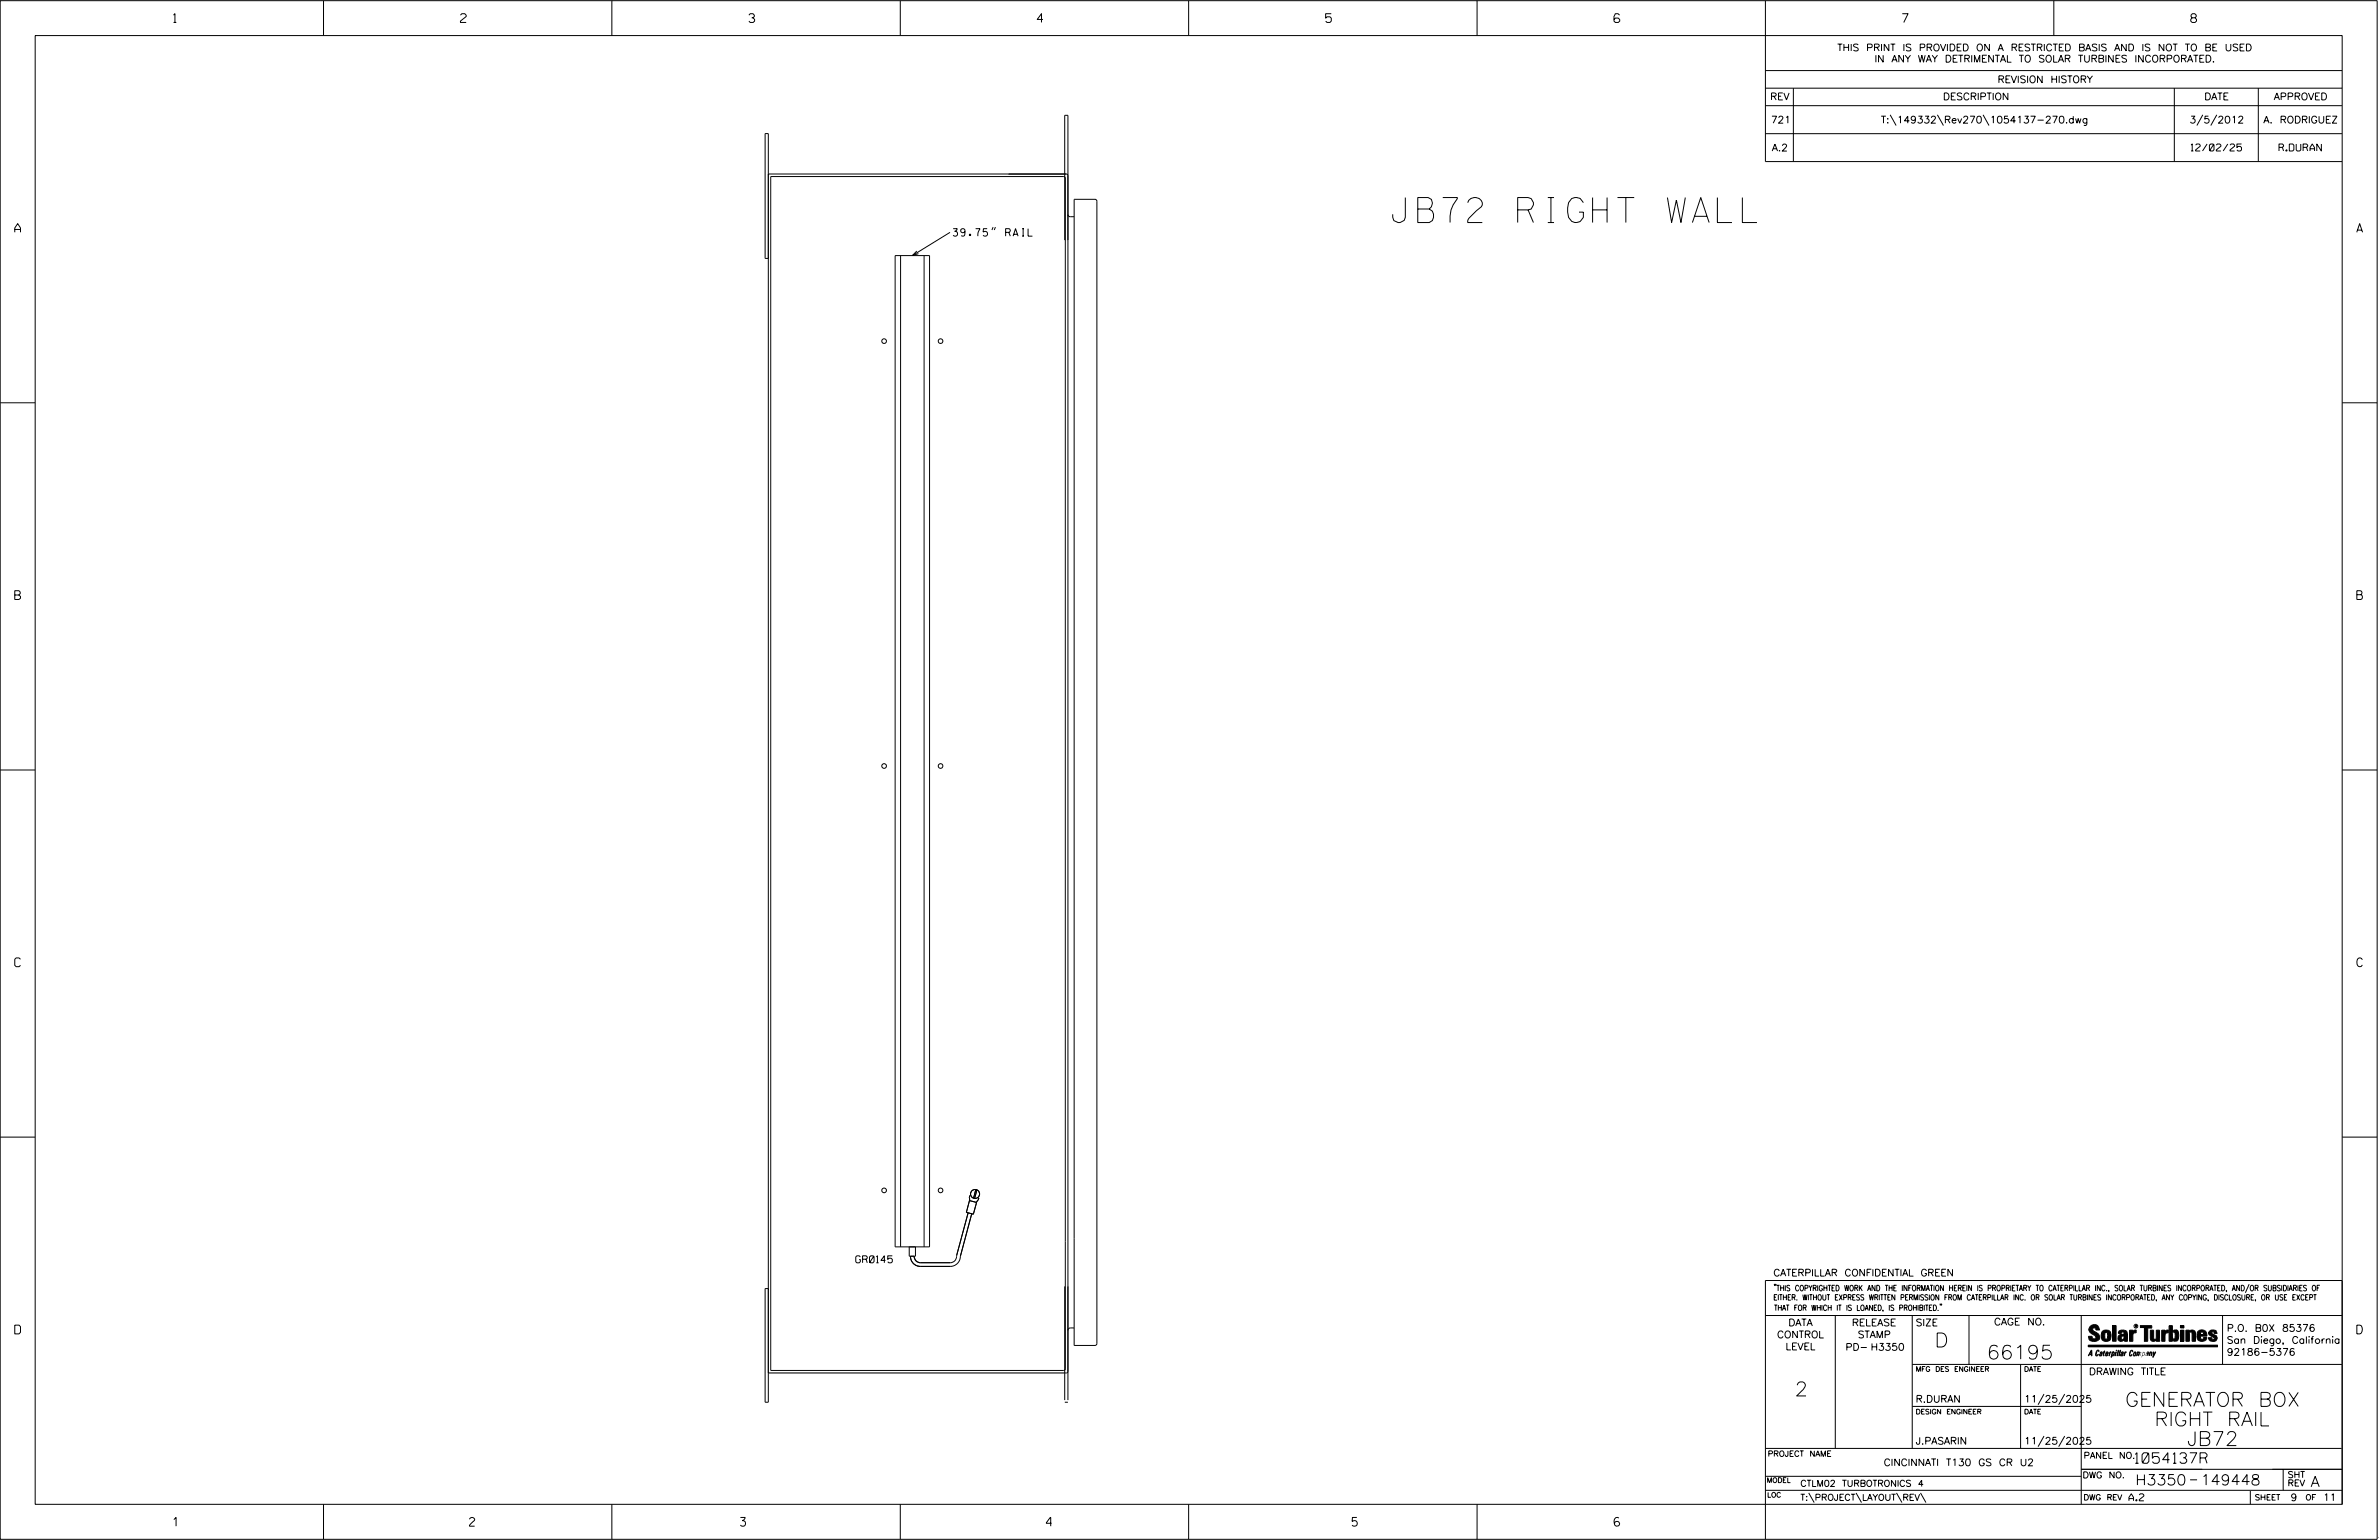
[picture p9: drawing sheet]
<svg xmlns="http://www.w3.org/2000/svg" width="864mm" height="559mm" viewBox="0 0 864 559" stroke-linecap="round" stroke-linejoin="round" font-family="sans-serif">
<defs><g id="words">
<text font-size="9.1" x="505.6" y="80.7">JB72 RIGHT WALL</text>
<g font-size="5.1">
<text x="702.3" y="488.8">D</text>
<text x="721.2" y="493.2">66195</text>
<text x="651.5" y="506.5">2</text>
<text x="771.5" y="510.3">GENERATOR BOX</text>
<text x="782.1" y="517.4">RIGHT RAIL</text>
<text x="793.9" y="524.5">JB72</text>
</g>
<g font-size="3.8">
<text x="775.1" y="531">1054137R</text>
<text x="775.2" y="538.9">H3350</text>
<text x="798.8" y="538.9">149448</text>
<text x="838.8" y="539.5">A</text>
</g>
<g font-size="3.2">
<text x="63" y="8.2">1</text>
<text x="167.2" y="8.2">2</text>
<text x="271.8" y="8.2">3</text>
<text x="376.5" y="8.2">4</text>
<text x="481.2" y="8.2">5</text>
<text x="690.6" y="8.2">7</text>
<text x="795.3" y="8.2">8</text>
<text x="5.4" y="84.3">A</text>
<text x="855.5" y="84.3">A</text>
<text x="5.4" y="217.5">B</text>
<text x="855.6" y="217.5">B</text>
<text x="5.4" y="350.8">C</text>
<text x="855.6" y="350.8">C</text>
<text x="5.4" y="484">D</text>
<text x="855.6" y="484">D</text>
<text x="62.8" y="553.8">1</text>
<text x="170.4" y="553.8">2</text>
<text x="268.8" y="553.8">3</text>
<text x="379.8" y="553.8">4</text>
<text x="490.8" y="553.8">5</text>
<text x="585.9" y="553.8">6</text>
</g>
<text font-size="2.7" x="346" y="85.7">39.75&quot; RAIL</text>
<g font-size="2.5">
<text x="666.9" y="18.5">THIS PRINT IS PROVIDED ON A RESTRICTED BASIS AND IS NOT TO BE USED</text>
<text x="680.5" y="22.6">IN ANY WAY DETRIMENTAL TO SOLAR TURBINES INCORPORATED.</text>
<text x="725.1" y="30">REVISION HISTORY</text>
<text x="642.6" y="36.3">REV</text>
<text x="705.3" y="36.3">DESCRIPTION</text>
<text x="800.2" y="36.3">DATE</text>
<text x="825.4" y="36.3">APPROVED</text>
<text x="642.9" y="44.7">721</text>
<text x="682.8" y="44.7">T:\149332\Rev270\1054137-270.dwg</text>
<text x="794.8" y="44.7">3/5/2012</text>
<text x="821.6" y="44.7">A. RODRIGUEZ</text>
<text x="643.2" y="54.8">A.2</text>
<text x="795.4" y="54.8">12/02/25</text>
<text x="827.3" y="54.8">R.DURAN</text>
<text x="310.6" y="458.2">GR0145</text>
<text x="643.8" y="463">CATERPILLAR CONFIDENTIAL GREEN</text>
<text x="645.1" y="485.5">CONTROL</text>
<text x="649.2" y="481.1">DATA</text>
<text x="672.3" y="481.1">RELEASE</text>
<text x="674.4" y="485.5">STAMP</text>
<text x="695.4" y="481.1">SIZE</text>
<text x="723.8" y="480.8">CAGE NO.</text>
<text x="808.4" y="483.1">P.O. B0X 85376</text>
<text x="648.2" y="489.8">LEVEL</text>
<text x="669.9" y="490">PD- H3350</text>
<text x="808.4" y="487.5">San Diego, California</text>
<text x="808.4" y="491.8">92186-5376</text>
<text x="758.3" y="498.9">DRAWING TITLE</text>
<text x="695.4" y="508.9">R.DURAN</text>
<text x="734.8" y="508.9">11/25/2025</text>
<text x="695.4" y="524.1">J.PASARIN</text>
<text x="734.8" y="524.1">11/25/2025</text>
<text x="683.8" y="531.9">CINCINNATI T130 GS CR U2</text>
<text x="772.8" y="544.6">A.2</text>
<text x="831.5" y="544.6">9</text>
<text x="843.3" y="544.6">11</text>
</g>
<g font-size="2.3">
<text x="756.4" y="529.2">PANEL NO.</text>
<text x="653.5" y="539.4">CTLM02 TURBOTRONICS 4</text>
<text x="756" y="536.3">DWG NO.</text>
<text x="830.4" y="539.3">REV</text>
<text x="830.4" y="536.2">SHT</text>
<text x="653.5" y="544.5">T:\PROJECT\LAYOUT\REV\</text>
</g>
<g font-size="2">
<text x="643.8" y="468.4">&quot;THIS COPYRIGHTED WORK AND THE INFORMATION HEREIN IS PROPRIETARY TO CATERPILLAR INC., SOLAR TURBINES INCORPORATED, AND/OR SUBSIDIARIES OF</text>
<text x="643.8" y="471.8">EITHER. WITHOUT EXPRESS WRITTEN PERMISSION FROM CATERPILLAR INC. OR SOLAR TURBINES INCORPORATED, ANY COPYING, DISCLOSURE, OR USE EXCEPT</text>
<text x="644" y="475.6">THAT FOR WHICH IT IS LOANED, IS PROHIBITED.&quot;</text>
<text x="641.7" y="528.5">PROJECT NAME</text>
<text x="756.3" y="544.3">DWG REV</text>
<text x="818.5" y="544.3">SHEET</text>
<text x="836.9" y="544.3">OF</text>
</g>
<g font-size="1.8">
<text x="695.4" y="497.6">MFG DES ENGINEER</text>
<text x="734.8" y="497.6">DATE</text>
<text x="695.4" y="513.1">DESIGN ENGINEER</text>
<text x="734.8" y="513.1">DATE</text>
<text x="641.3" y="538">MODEL</text>
<text x="641.5" y="543.3">LOC</text>
</g>
<text font-size=".9" x="775.1" y="481.7">R</text>
</g></defs>
<g fill="none" stroke="#000" stroke-width=".36">
<path d="M.1 .2h862.8v558.4h-862.8zM12.8 12.9h837.4v533h-837.4zM117.4 .2v12.7M222.1 .2v12.7M326.8 .2v12.7M431.5 .2v12.7M536.2 .2v12.7M587.9 5.5l-.5-.5h-1l-.5 1v1.7l.5 .4h1l.6-.4v-.6l-.6-.5h-1l-.5 .5M640.9 .2v58.4h209.3M745.6 .2v12.7M640.9 25.6h209.3M640.9 32h209.3"/>
<path d="M640.9 38.3h209.3M651 32v26.6M789.3 32v26.6M819.8 32v26.6M640.9 48.5h209.3M686.2 41.7l2.1 3.8M703.3 41.7l2.2 3.8M719.9 41.7l2.1 3.8M799.6 41.7l-2.1 3.8M804.7 41.7l-2.2 3.8M278.9 63.1h108.2l.6 .6M279.8 64.1h106.4l.5 .5v432.1l-.3 .5-106.6 .1z"/>
<path d="M387.7 77.8l.5 .8h1.7M397.5 72.3l.5 .2 .2 .5v414.5l-.2 .5-.5 .2M397.6 72.3h-7.7v415.9h7.7M278.9 93.8h-1.2v-45.3h1.2v460.3h-1.2v-41.2h1.2M324.9 92.7h12.5v359.7h-12.5zM326.9 92.7v359.7M332.8 91.1l-1.6 1.6 2.2-.7M335.5 92.7v359.7M344.9 84.3l-13.7 8.4M360.5 82.4l-.4 1.1M361.4 82.4l-.5 1.1M386.5 87.1v-45.3h1.2v466.2"/>
<path d="M.1 146.2h12.7M850.2 146.2h12.7M.1 279.4h12.7M850.2 279.4h12.7M.1 412.6h12.7M850.2 412.6h12.7M351.9 435.6l2.6 .7-1.2 4.3-2.5-.7zM352.1 433.8l-.2 2M354.2 431.7l-.8 3.1M354.6 431.7l-.8 3.2M355.3 434.7l-.9 1.8M330.1 452.4v3.4h2.2v-3.4"/>
<path d="M331.9 455.8v.1M351.4 440.1l-4.1 15.4a2.39 2.39 0 0 1-2.3 2.7h-10.9a2.29 2.29 0 0 1-2.2-2.3M352.7 440.4l-4.1 15.5a3.7 3.7 0 0 1-3.6 3.6h-10.9a3.6 3.6 0 0 1-3.6-3.7M386.5 466.8v41.2M640.9 477.3h209.3M644.2 466.1l-.1 .4M644.7 466.1l-.2 .4M666.2 477.3v48.3M694.2 477.3v48.3M704.4 473.3l-.1 .4M704.8 473.3l-.1 .4M714.8 477.3v17.8"/>
<path d="M755.5 477.3v68.6M806.8 477.3v17.8M816.5 466l-1.4 3.1M850.2 464.6h-209.3v94M850.2 464.8v81.1M387.7 497.7l-.6 .5h-108.2M389.9 481.9h-1.7l-.5 .8M694.2 495.1h156M733.5 495.1v30.5M758.6 481.4a2.02 2.02 0 0 1 3.1-.1l.5 1.3h-1.3l-.2-.6-.4-.2-.6 .1-.1 .4 .4 .7a2.46 2.46 0 0 1 2.2 2.9 2.83 2.83 0 0 1-3.8 .3l-.3-1.3h1.3l.2 .7 .6 .3 .5-.2 .2-.5-.4-.6-1.9-1.2-.4-.9zM759.2 491.3h-.7l.7-1.2v1.9h.2l-.1-2.1-1.3 2.1 .5-.5h.7M761.3 490l.3-.2 .4 .3-.1 .3-.3-.4-.4 .3-.3 1.6h.4l.4-.5-.3 .6-.4 .1-.3-.4z"/>
<path d="M762.6 490.6l.5-.1-.1 1.4h-.9a.74 .74 0 0 1 .9-.8l-.3 .7-.5 .1 .2-.5 .6-.2v-.5l-.7 .2zM763 483.2a2.17 2.17 0 0 1 3.1 0l.3 1.4-.3 1.5a2.17 2.17 0 0 1-3.1 0l-.3-1.5zM763.6 490.5l.4-.4 .2 .6h-.3l-.3 .9 .2 .4-.3-.1zM764.1 483.7l.5-.4 .4 .3v2.2l-.4 .2-.5-.2zM764.6 491.1l.6 .2v-.7l-.4-.1-.4 .6-.1 .8h.6M764.6 491.1l-.1 .8h.4M764.6 482.6v.8M764.8 490.7l.4 .1v.3h-.6zM765 491.5l-.1 .4zM766 490.5l-.5 1.5zM766 490.8l.4-.3-.4 .4M766.9 481h1.3v5.7h-1.3z"/>
<path d="M767 490.8l.5 .1-.3 .8-.4 .2zM767.3 490.5h-.5l-.5 2M767.3 490.5a.8 .8 0 0 1 .2 1 .8 .8 0 0 1-.9 .4l-.1 .6M767.3 490.5l-.1 .2M768.1 490.5l-.4 1.5zM768.2 489.9h.3l-.1 .2h-.2zM769 489.9l-.5 2.1zM769.7 489.9l-.6 2.1zM770.1 491.4l.5-.3-.5 .8zM770.4 491.9h.1M770.6 491.1l.1-.4-.7 .2 .1-.3 .6-.1 .2 .3-.5 1.1M770.6 491.1a.74 .74 0 0 0-.8 .8h.6"/>
<path d="M771 484.8h-.7l-.3 .6 .4 .7 .5-.3 .1-2.4h-.8l-.1 .4h-1.2a1.71 1.71 0 0 1 1.8-1.3 1.71 1.71 0 0 1 1.6 1.4v2.8h-1.1l-.1-.6M771 484.2l-1.5 .1a1.41 1.41 0 0 0 0 2.4l.5 .1 1.1-.7M771.2 486.1h-.1M771.4 490.5l.1 .3 .4-.3-.9 1.5zM771.5 490.8h.1M773 482.7h1.2v.5l.5-.5 .7-.1v1h-.6l-.5 .4-.1 2.7h-1.2zM773.3 490.3l.6-.4 .4 .2-.1 .4-.3-.4a1.28 1.28 0 0 0-.5 1.8l.6-.4-.1 .4-.8 .1zM774.7 490.8l.5-.3a.88 .88 0 0 1 .2 .9 .88 .88 0 0 1-.7 .7l-.2-.2zM774.8 490.9h.5l-.3 1h-.3l-.2-.2zM775.2 490.5l-.1 .2M776.8 481h4.3v.9h-1.5v4.8h-1.3M776.8 490.6l-.8 .2v-.3l-.4 1.5 .8-1.3v1.3l.3-1.2"/>
<path d="M779.3 491.1h.4M779.6 490.5h.3l-.3 1.4M779.6 490.7h.2l-.1 .4M779.7 491.1l-.1 .4M779.7 491.1l-.4 .2M780.1 492l.4-1.5 .1 .3 .3-.3 .3 .2-.3 1.3v-1.3l-.7 1.3M780.6 482.7h1.2v2.7l.1 .4 .4 .3 .4-.7v-2.7h1.2l.1 4h-1.3v-.5l-1.1 .6-.7-.3-.3-.7zM781.6 492.5l1-2-.8 1.3-.2-1.3-.2 2M784.7 482.7h1.2v.5l.5-.5 .7-.1v1h-.5l-.6 .4-.1 2.7h-1.2zM787.4 481h1.2v2a1.4 1.4 0 0 1 2.2 .2l.1 1.4-.4 1.9-1.5 .1-.4-.5v-1l.5 .9 .5-.3v-2.1l-.5-.4-.5 .7v2.8h-1.2zM791.5 481h1.3v.9h-1.3zM791.5 482.7h1.3v4h-1.3z"/>
<path d="M793.5 482.7h1.3v.4l.7-.5 1.1 .2 .4 .6v3.3h-1.2l-.3-3.4-.7 .2v3.2h-1.3zM794.8 483.1h.1M797.7 483.2a1.92 1.92 0 0 1 2.4-.5 1.92 1.92 0 0 1 1 2.1h-2.3v.8l.6 .5 .5-.3v-.5h1.2a1.83 1.83 0 0 1-2.1 1.4 1.83 1.83 0 0 1-1.5-2.1zM798.8 484.2v.6M799.1 483.4h.6l.2 .8h-1.1zM804.6 482.9a1.84 1.84 0 0 0-2.9 .8 3.3 3.3 0 0 0 2.2 1.9l-.5 .5-.4-.3-.1-.4h-1.2l.1 .6a1.92 1.92 0 0 0 2.9 .4M804.9 483.8h-1.2l-.2-.6-.5 .1-.1 .3 .1 .3 1.8 .9M805.1 488.1h-47.1v.6h47.1M386.5 508.8h1.2M694.2 510.3h61.3M742 505.8l-2.2 3.9M749.5 505.8l-2.2 3.9"/>
<path d="M640.9 525.6h209.2M640.9 535.7h114.6M742 521.1l-2.2 3.8M749.5 521.1l-2.2 3.8M755.5 533.2h94.7M795 537h2.6M828.8 533.2v7.6M117.4 545.9v12.7M222.1 545.9v12.7M326.8 545.9v12.7M431.5 545.9v12.7M536.2 545.9v12.7"/>
<path d="M640.9 540.8h209.3M656.6 541.7l2 3.5M673.8 541.7l1.9 3.5M688.4 541.7l2 3.5M697.2 541.7l1.9 3.5M816.9 541v4.9M863.5 558h.1"/>
<circle cx="320.9" cy="123.8" r=".84"/>
<circle cx="341.4" cy="123.8" r=".84"/>
<circle cx="320.9" cy="278" r=".83"/>
<circle cx="341.4" cy="278" r=".83"/>
<circle cx="320.9" cy="431.9" r=".83"/>
<circle cx="341.4" cy="431.9" r=".83"/>
<circle cx="354" cy="433.2" r="1.63"/>
<circle cx="775.4" cy="481.2" r=".69"/>
</g>
<g fill="#000">
<path d="M768.1 490.5l-.4 1.5zM768.2 489.9h.3l-.1 .2h-.2zM769 489.9l-.5 2.1zM769.7 489.9l-.6 2.1zM791.5 481h1.3v.9h-1.3zM791.5 482.7h1.3v4h-1.3zM758 488.1h47.1v.6h-47.1z"/>
<path d="M759.2 489.9l-1.2 2.1 .5-.5h.7v.5h.2zM759.2 490.1v1.2h-.7z" fill-rule="evenodd"/>
<path d="M758.6 481.4a2.02 2.02 0 0 1 3.1-.1l.5 1.3h-1.3l-.2-.6-.4-.2-.6 .1-.1 .4 .4 .7a2.46 2.46 0 0 1 2.2 2.9 2.83 2.83 0 0 1-3.8 .3l-.3-1.3h1.3l.2 .7 .6 .3 .5-.2 .2-.5-.4-.6-1.9-1.2-.4-.9z" fill-rule="evenodd"/>
<path d="M761.3 490l.3-.2 .4 .3-.1 .3-.3-.4-.4 .3-.3 1.6h.4l.4-.5-.3 .6-.4 .1-.3-.4z" fill-rule="evenodd"/>
<path d="M762.6 490.6l.5-.1-.1 1.4h-.9a.74 .74 0 0 1 .9-.8l-.6 .3-.2 .5 .5-.1 .3-.6v-.5l-.7 .2z" fill-rule="evenodd"/>
<path d="M763.6 490.5l.4-.4 .2 .6h-.3l-.3 .9 .2 .4-.3-.1z" fill-rule="evenodd"/>
<path d="M764.8 490.5l.5 .3-.1 .5h-.6l.6-.2v-.3l-.4-.1-.3 1.2h.4l.3-.4-.6 .6-.3-.2v-.4z" fill-rule="evenodd"/>
<path d="M763 483.2a2.17 2.17 0 0 1 3.1 0l.3 1.4-.3 1.5a2.17 2.17 0 0 1-3.1 0l-.3-1.5zM764.1 483.7v2.1l.5 .2 .4-.2v-2.2l-.4-.3z" fill-rule="evenodd"/>
<path d="M766 490.5v.3l.4-.1-.4 .2-.5 1.1z" fill-rule="evenodd"/>
<path d="M766.8 490.5l-.5 2 .3-.6a.71 .71 0 0 0 .9-.5 .71 .71 0 0 0-.4-.9zM767 490.8l.5 .1-.3 .8-.4 .2z" fill-rule="evenodd"/>
<path d="M766.9 481h1.3v5.7h-1.3z" fill-rule="evenodd"/>
<path d="M770.1 490.6l.6-.1 .2 .3-.4 1.2-.5 .1-.2-.5 .3-.5h.5l-.7 .5v.3l.4-.1 .4-.9-.5-.2-.2 .2z" fill-rule="evenodd"/>
<path d="M769.4 482.8l-.5 1h1.2l.1-.4h.8v.8l-1.5 .1a1.41 1.41 0 0 0 0 2.4l.5 .1 1.1-.7 .1 .6h1.1v-2.8a1.79 1.79 0 0 0-2.4-1.2zM770.3 484.8h.7l-.1 1-.5 .3-.4-.7z" fill-rule="evenodd"/>
<path d="M771.4 490.5l.1 .3 .4-.3-.9 1.5z" fill-rule="evenodd"/>
<path d="M773 482.7h1.2v.5l.5-.5 .7-.1v1h-.6l-.5 .4-.1 2.7h-1.2z" fill-rule="evenodd"/>
<path d="M773.3 490.3l.6-.4 .4 .2-.1 .4-.3-.4a1.28 1.28 0 0 0-.5 1.8l.6-.4-.3 .5h-.6z" fill-rule="evenodd"/>
<path d="M774.7 490.8l-.2 1.1h.7a.96 .96 0 0 0 0-1.4zM774.8 490.9h.5l-.1 .6-.5 .4-.2-.2z" fill-rule="evenodd"/>
<path d="M776 490.5v.3l.4-.3 .2 .3 .7-.2-.3 1.4v-1.3l-.6 1.3v-1.3l-.8 1.3z" fill-rule="evenodd"/>
<path d="M776.8 481h4.3v.9h-1.5v4.8h-1.3v-4.8h-1.5z" fill-rule="evenodd"/>
<path d="M777.9 490.5l-.5 2 .3-.6a.71 .71 0 0 0 .9-.5 .71 .71 0 0 0-.4-.9zM778.1 490.8l.3-.1 .1 .4-.5 .8-.2-.5z" fill-rule="evenodd"/>
<path d="M779.3 490.6l.6-.1-.3 1.5-.7-.1a.67 .67 0 0 1 .8-.8l-.6 .3-.1 .5 .4-.1 .4-.9-.4-.2-.3 .2z" fill-rule="evenodd"/>
<path d="M780.5 490.5l.1 .3 .3-.3 .3 .2-.3 1.3v-1.3l-.8 1.3z" fill-rule="evenodd"/>
<path d="M780.6 482.7h1.2v2.7l.1 .4 .4 .3 .4-.7v-2.7h1.2l.1 4h-1.3v-.5l-1.1 .6-.7-.3-.3-.7z" fill-rule="evenodd"/>
<path d="M781.6 490.5l.2 1.3 .8-1.3-1.2 2z" fill-rule="evenodd"/>
<path d="M784.7 482.7h1.2v.5l.5-.5 .7-.1v1h-.5l-.6 .4-.1 2.7h-1.2z" fill-rule="evenodd"/>
<path d="M787.4 481h1.2v2a1.4 1.4 0 0 1 2.2 .2l.1 1.4-.4 1.9-1.5 .1-.4-.5v-1l.5 .9 .5-.3v-2.1l-.5-.4-.5 .7v2.8h-1.2z" fill-rule="evenodd"/>
<path d="M793.5 482.7h1.3v.4a1.29 1.29 0 0 1 2.2 .3v3.3h-1.2l-.3-3.4-.7 .2v3.2h-1.3z" fill-rule="evenodd"/>
<path d="M797.7 483.2a1.92 1.92 0 0 1 2.4-.5 1.92 1.92 0 0 1 1 2.1h-2.3v.8l.6 .5 .5-.3v-.5h1.2a1.83 1.83 0 0 1-2.1 1.4 1.83 1.83 0 0 1-1.5-2.1zM799.1 483.4l-.3 .8h1.1l-.2-.8z" fill-rule="evenodd"/>
<path d="M801.9 483.2a1.94 1.94 0 0 1 3 .1v.5h-1.2l-.2-.6-.5 .1-.1 .3 .1 .3 1.8 .9a1.2 1.2 0 0 1 .1 1.3 1.2 1.2 0 0 1-1.2 .7l-1.6-.4-.4-1h1.2l.1 .4 .4 .3 .5-.5a3.3 3.3 0 0 1-2.2-1.9z" fill-rule="evenodd"/>
<circle cx="761.4" cy="492" r=".07"/>
<circle cx="762.2" cy="485.1" r=".07"/>
<circle cx="769.3" cy="492" r=".07"/>
<circle cx="773.1" cy="486.7" r=".07"/>
<circle cx="791.5" cy="486.7" r=".07"/>
<circle cx="791.5" cy="481" r=".07"/>
<circle cx="794.8" cy="486.7" r=".07"/>
</g>
<use href="#words"/>
</svg>
